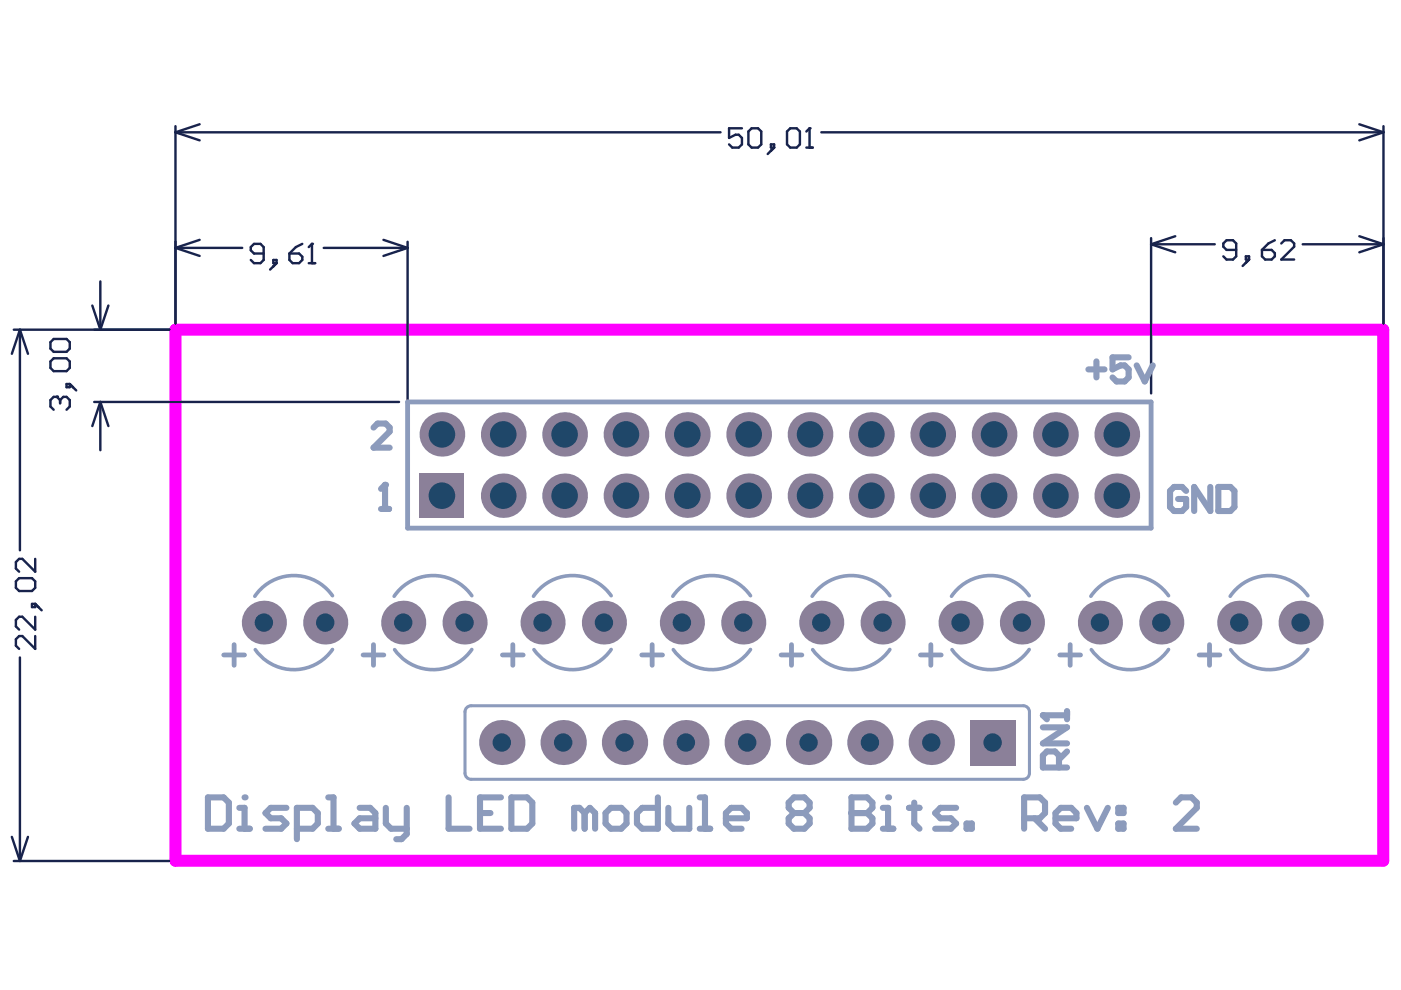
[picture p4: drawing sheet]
<svg xmlns="http://www.w3.org/2000/svg" width="297mm" height="210mm" viewBox="0 0 297 210" stroke-linecap="round" stroke-linejoin="round" font-family="sans-serif">
<circle cx="55.9" cy="132" r="4.7" fill="#8b8099"/>
<circle cx="55.9" cy="132" r="1.95" fill="#1f4769"/>
<circle cx="69" cy="132" r="4.7" fill="#8b8099"/>
<circle cx="69" cy="132" r="1.95" fill="#1f4769"/>
<circle cx="85.5" cy="132" r="4.7" fill="#8b8099"/>
<circle cx="85.5" cy="132" r="1.95" fill="#1f4769"/>
<path d="M88.9 100.4h9.5v9.4h-9.5z" fill-rule="evenodd" fill="#8b8099"/>
<circle cx="93.7" cy="105.1" r="2.82" fill="#1f4769"/>
<circle cx="93.7" cy="92.1" r="4.7" fill="#8b8099"/>
<circle cx="93.7" cy="92.1" r="2.82" fill="#1f4769"/>
<circle cx="98.5" cy="132" r="4.7" fill="#8b8099"/>
<circle cx="98.5" cy="132" r="1.95" fill="#1f4769"/>
<circle cx="106.4" cy="157.4" r="4.8" fill="#8b8099"/>
<circle cx="106.4" cy="157.4" r="1.95" fill="#1f4769"/>
<circle cx="106.7" cy="92.1" r="4.7" fill="#8b8099"/>
<circle cx="106.7" cy="92.1" r="2.82" fill="#1f4769"/>
<circle cx="106.7" cy="105.1" r="4.7" fill="#8b8099"/>
<circle cx="106.7" cy="105.1" r="2.82" fill="#1f4769"/>
<circle cx="115" cy="132" r="4.7" fill="#8b8099"/>
<circle cx="115" cy="132" r="1.95" fill="#1f4769"/>
<circle cx="119.4" cy="157.4" r="4.8" fill="#8b8099"/>
<circle cx="119.4" cy="157.4" r="1.95" fill="#1f4769"/>
<circle cx="119.7" cy="92.1" r="4.7" fill="#8b8099"/>
<circle cx="119.7" cy="92.1" r="2.82" fill="#1f4769"/>
<circle cx="119.7" cy="105.1" r="4.7" fill="#8b8099"/>
<circle cx="119.7" cy="105.1" r="2.82" fill="#1f4769"/>
<circle cx="128" cy="132" r="4.7" fill="#8b8099"/>
<circle cx="128" cy="132" r="1.95" fill="#1f4769"/>
<circle cx="132.4" cy="157.4" r="4.8" fill="#8b8099"/>
<circle cx="132.4" cy="157.4" r="1.95" fill="#1f4769"/>
<circle cx="132.7" cy="92.1" r="4.7" fill="#8b8099"/>
<circle cx="132.7" cy="92.1" r="2.82" fill="#1f4769"/>
<circle cx="132.7" cy="105.1" r="4.7" fill="#8b8099"/>
<circle cx="132.7" cy="105.1" r="2.82" fill="#1f4769"/>
<circle cx="144.6" cy="132" r="4.7" fill="#8b8099"/>
<circle cx="144.6" cy="132" r="1.95" fill="#1f4769"/>
<circle cx="145.4" cy="157.4" r="4.8" fill="#8b8099"/>
<circle cx="145.4" cy="157.4" r="1.95" fill="#1f4769"/>
<circle cx="145.7" cy="105.1" r="4.7" fill="#8b8099"/>
<circle cx="145.7" cy="105.1" r="2.82" fill="#1f4769"/>
<circle cx="145.7" cy="92.1" r="4.7" fill="#8b8099"/>
<circle cx="145.7" cy="92.1" r="2.82" fill="#1f4769"/>
<circle cx="157.6" cy="132" r="4.7" fill="#8b8099"/>
<circle cx="157.6" cy="132" r="1.95" fill="#1f4769"/>
<circle cx="158.4" cy="157.4" r="4.8" fill="#8b8099"/>
<circle cx="158.4" cy="157.4" r="1.95" fill="#1f4769"/>
<circle cx="158.7" cy="105.1" r="4.7" fill="#8b8099"/>
<circle cx="158.7" cy="105.1" r="2.82" fill="#1f4769"/>
<circle cx="158.7" cy="92.1" r="4.7" fill="#8b8099"/>
<circle cx="158.7" cy="92.1" r="2.82" fill="#1f4769"/>
<circle cx="171.4" cy="157.4" r="4.8" fill="#8b8099"/>
<circle cx="171.4" cy="157.4" r="1.95" fill="#1f4769"/>
<circle cx="171.7" cy="92.1" r="4.7" fill="#8b8099"/>
<circle cx="171.7" cy="92.1" r="2.82" fill="#1f4769"/>
<circle cx="171.7" cy="105.1" r="4.7" fill="#8b8099"/>
<circle cx="171.7" cy="105.1" r="2.82" fill="#1f4769"/>
<circle cx="174.1" cy="132" r="4.7" fill="#8b8099"/>
<circle cx="174.1" cy="132" r="1.95" fill="#1f4769"/>
<circle cx="184.4" cy="157.4" r="4.8" fill="#8b8099"/>
<circle cx="184.4" cy="157.4" r="1.95" fill="#1f4769"/>
<circle cx="184.7" cy="92.1" r="4.7" fill="#8b8099"/>
<circle cx="184.8" cy="92.1" r="2.82" fill="#1f4769"/>
<circle cx="184.7" cy="105.1" r="4.7" fill="#8b8099"/>
<circle cx="184.8" cy="105.1" r="2.82" fill="#1f4769"/>
<circle cx="187.1" cy="132" r="4.7" fill="#8b8099"/>
<circle cx="187.1" cy="132" r="1.95" fill="#1f4769"/>
<circle cx="197.5" cy="157.4" r="4.8" fill="#8b8099"/>
<circle cx="197.5" cy="157.4" r="1.95" fill="#1f4769"/>
<circle cx="197.8" cy="105.1" r="4.7" fill="#8b8099"/>
<circle cx="197.8" cy="105.1" r="2.82" fill="#1f4769"/>
<circle cx="197.8" cy="92.1" r="4.7" fill="#8b8099"/>
<circle cx="197.8" cy="92.1" r="2.82" fill="#1f4769"/>
<circle cx="203.7" cy="132" r="4.7" fill="#8b8099"/>
<circle cx="203.7" cy="132" r="1.95" fill="#1f4769"/>
<path d="M205.6 152.6h9.7v9.6h-9.7z" fill-rule="evenodd" fill="#8b8099"/>
<circle cx="210.5" cy="157.4" r="1.95" fill="#1f4769"/>
<circle cx="210.8" cy="105.1" r="4.7" fill="#8b8099"/>
<circle cx="210.8" cy="105.1" r="2.82" fill="#1f4769"/>
<circle cx="210.8" cy="92.1" r="4.7" fill="#8b8099"/>
<circle cx="210.8" cy="92.1" r="2.82" fill="#1f4769"/>
<circle cx="216.7" cy="132" r="4.7" fill="#8b8099"/>
<circle cx="216.7" cy="132" r="1.95" fill="#1f4769"/>
<circle cx="223.8" cy="105.1" r="4.7" fill="#8b8099"/>
<circle cx="223.8" cy="105.1" r="2.82" fill="#1f4769"/>
<circle cx="223.8" cy="92.1" r="4.7" fill="#8b8099"/>
<circle cx="223.8" cy="92.1" r="2.82" fill="#1f4769"/>
<circle cx="233.2" cy="132" r="4.7" fill="#8b8099"/>
<circle cx="233.2" cy="132" r="1.95" fill="#1f4769"/>
<circle cx="236.8" cy="105.1" r="4.7" fill="#8b8099"/>
<circle cx="236.8" cy="105.1" r="2.82" fill="#1f4769"/>
<circle cx="236.8" cy="92.1" r="4.7" fill="#8b8099"/>
<circle cx="236.8" cy="92.1" r="2.82" fill="#1f4769"/>
<circle cx="246.2" cy="132" r="4.7" fill="#8b8099"/>
<circle cx="246.2" cy="132" r="1.95" fill="#1f4769"/>
<circle cx="262.7" cy="132" r="4.7" fill="#8b8099"/>
<circle cx="262.7" cy="132" r="1.95" fill="#1f4769"/>
<circle cx="275.8" cy="132" r="4.7" fill="#8b8099"/>
<circle cx="275.8" cy="132" r="1.95" fill="#1f4769"/>
<path d="M37.2 69.9h256.1v112.6h-256.1z" fill="none" stroke="#f0f" stroke-width="2.5"/>
<g fill="none" stroke="#18234c" stroke-width=".51">
<path d="M37.2 26.8v41.8M37.2 28.1l5.1 1.7M37.2 28.1h115.6M42.3 26.3l-5.1 1.8M174.1 28.1h119.2M288.2 26.3l5.1 1.8M293.3 26.8v41.8M293.3 28.1l-5.1 1.7M21.3 59.7v10.2M37.2 52.6l5.1 1.7M37.2 52.6h14.2M42.3 50.9l-5.1 1.7"/>
<path d="M55.9 53.8h-2l-.7-.7v-.7l.7-.7h1.3l.7 .7v2.7l-.7 .7h-1.3l-.7-.7M58 55.1h.6v.7h-.6zM58.6 55.8l-1.3 1.4M61.4 53.8h2l.7 .6v.7l-.7 .7h-1.4l-.6-.7zM64.1 51.7l-1.4 .7-1.3 1.4M65.5 55.8h1.3M66.1 51.7v4.1M68.6 52.6h17.8M81.3 50.9l5.1 1.7M86.4 52.6l-5.1 1.7M86.4 51.3v58.9M244.1 51.8l5.1 1.7"/>
<path d="M244.1 51.8h13.5M244.1 50.5v32.9M249.2 50.1l-5.1 1.7M262.1 53h-2.1l-.6-.7v-.7l.6-.7h1.4l.7 .7v2.7l-.7 .7h-1.4l-.6-.7M264.1 54.3h.7v.7h-.7zM264.8 55l-1.3 1.4M267.6 53h2l.7 .7v.6l-.7 .7h-1.4l-.6-.7zM270.3 50.9l-1.4 .7-1.3 1.4M271.7 51.6l.6-.7h1.4l.7 .7v.7l-2.7 2.7h2.7M276.2 51.8h17.1M288.2 50.1l5.1 1.7M293.3 51.8l-5.1 1.7"/>
<path d="M2.9 69.9h33M4.2 69.9l1.7 5.1M4.2 69.9l-1.7 5.1M4.2 69.9v46.8M19.6 64.8l1.7 5.1M23 64.8l-1.7 5.1M20 85.2h64.6M21.3 85.2l1.7 5.1M21.3 85.2l-1.7 5.1M21.3 85.2v10.3M7.5 118.5v2.7l-2.8-2.7h-.6l-.7 .7v1.3l.7 .7M3.4 123.3l.7-.7h2.7l.7 .7v1.3l-.7 .7h-2.7l-.7-.7z"/>
<path d="M4.2 139.4v43.2M6.8 128h.7v.7h-.7zM7.5 130.8v2.7l-2.8-2.7h-.6l-.7 .6v1.4l.7 .7M7.5 134.9v2.7l-2.8-2.7h-.6l-.7 .6v1.4l.7 .7M7.5 128l1.3 1.4M2.5 177.4l1.7 5.2M5.9 177.4l-1.7 5.2M2.9 182.6h33"/>
</g>
<circle cx="66.1" cy="51.7" r=".26" fill="#18234c"/>
<path d="M66.1 51.7l-.6 .7M12.1 84.1h-.7l-.7 .7v1.4l.7 .7" fill="none" stroke="#18234c" stroke-width=".51"/>
<circle cx="12.1" cy="84.1" r=".26" fill="#18234c"/>
<g fill="none" stroke="#18234c" stroke-width=".51">
<path d="M157.3 27.2h-2.7v2l1.3-.6h.7l.7 .6v1.4l-.7 .7h-1.3l-.7-.7M158.7 27.9l.7-.7h1.3l.7 .7v2.7l-.7 .7h-1.3l-.7-.7zM163.5 30.6h.6v.7h-.6zM164.1 31.3l-1.3 1.4M166.9 27.9l.6-.7h1.4l.7 .7v2.7l-.7 .7h-1.4l-.6-.7zM171 31.3h1.3M171.6 27.2v4.1M10.7 72.6l.7-.7h2.7l.7 .7v1.3l-.7 .7h-2.7l-.7-.7zM10.7 76.6l.7-.6h2.7l.7 .6v1.4l-.7 .7h-2.7l-.7-.7zM12.1 84.1l.6 .7M12.7 84.8v.7M12.7 84.8l.7-.7h.7l.7 .7v1.4l-.7 .7"/>
<path d="M14.1 81.4h.7v.7h-.7zM14.8 81.4l1.4 1.4"/>
</g>
<circle cx="171.6" cy="27.2" r=".26" fill="#18234c"/>
<path d="M171.6 27.2l-.6 .7" fill="none" stroke="#18234c" stroke-width=".51"/>
<path d="M98.6 150.9v13M99.9 149.6h117.1M218.3 150.9v13M99.9 165.2h117.1" fill="none" stroke="#8c9bbc" stroke-width=".65"/>
<g fill="none" stroke="#8c9bbc" stroke-width="1">
<path d="M86.4 85.2h157.7v26.8h-157.7zM47.4 138.9h4.4M49.6 136.7v4.4M77 138.9h4.4M79.2 136.7v4.4M106.5 138.9h4.4M108.7 136.7v4.4M136.1 138.9h4.4M138.3 136.7v4.4M165.6 138.9h4.4M167.8 136.7v4.4M195.2 138.9h4.3"/>
<path d="M197.4 136.7v4.4M224.7 138.9h4.4M226.9 136.7v4.4M254.2 138.9h4.4M256.4 136.7v4.4"/>
</g>
<path d="M230.8 78.3h3.4M232.5 76.6v3.4M239.3 75.8h-3.4v2.5l1.7-.8h.8l.9 .8v1.7l-.9 .9h-1.7l-.8-.9M241 77.5l1.7 3.4 1.7-3.4M80.8 107.9h1.7M81.6 102.8v5.1M251.5 104.1l-.9-.9h-1.7l-.8 .9v3.4l.8 .9h1.7l.9-.9v-1.7h-1.7M256.6 103.2v5.2l-3.4-5.2v5.2M258.3 103.2h2.6l.8 .9v3.4l-.8 .9h-2.6z" fill="none" stroke="#8c9bbc" stroke-width="1.3"/>
<circle cx="81.6" cy="102.8" r=".65" fill="#8c9bbc"/>
<path d="M79.2 90.7l.9-.9h1.7l.8 .9v.8l-3.4 3.4h3.4M81.6 102.8l-.8 .8M44.1 169.1h3.3l1.1 1.1v4.4l-1.1 1.1h-3.3zM50.7 175.7h2.3M50.7 171.3h1.2v4.4" fill="none" stroke="#8c9bbc" stroke-width="1.3"/>
<circle cx="51.9" cy="169.1" r=".65" fill="#8c9bbc"/>
<g fill="none" stroke="#8c9bbc" stroke-width="1.3">
<path d="M60.7 171.3h-3.3l-1.1 1.1 1.1 1.1h2.2l1.1 1.1-1.1 1.1h-3.3M62.9 175.7h3.4l1.1-1.1v-2.2l-1.1-1.1h-3.4v6.6M69.6 175.7h2.2M69.6 169.1h1.1v6.6M76.3 171.3h2.2l1.1 1.1v3.3h-3.3l-1.2-1.1 1.2-1.1h3.3M81.8 171.3v3.3l1.1 1.1h3.3M86.2 171.3v5.5l-1.1 1.1h-1.1M95.1 169.1v6.6h4.4M101.8 172.4h2.2M106.2 169.1h-4.4v6.6h4.4M108.4 169.1h3.4l1.1 1.1v4.4l-1.1 1.1h-3.4zM124 172.4l-1.2-1.1h-1.1v4.4"/>
<path d="M124 172.4v3.3M124 172.4l1.1-1.1 1.1 1.1v3.3M128.4 172.4l1.1-1.1h2.2l1.1 1.1v2.2l-1.1 1.1h-2.2l-1.1-1.1zM139.5 169.1v6.6h-3.3l-1.2-1.1v-2.2l1.2-1.1h3.3M141.7 171.3v3.3l1.1 1.1h3.3v-4.4M148.4 175.7h2.2M148.4 169.1h1.1v6.6M153.9 173.5h4.4v-1.1l-1.1-1.1h-2.2l-1.1 1.1v2.2l1.1 1.1h2.2M168.3 172.4l-1.1 1.1v1.1l1.1 1.1h2.2l1.2-1.1v-1.1l-1.2-1.1M168.3 172.4l-1.1-1.1v-1.1l1.1-1.1h2.2l1.2 1.1v1.1l-1.2 1.1M168.3 172.4h2.2M180.5 169.1v6.6h3.4l1.1-1.1v-1.1l-1.1-1.1h-3.4"/>
</g>
<circle cx="180.5" cy="172.4" r=".65" fill="#8c9bbc"/>
<path d="M180.5 169.1h3.4l1.1 1.1v1.1l-1.1 1.1h-3.4M187.2 175.7h2.2M187.2 171.3h1.1v4.4" fill="none" stroke="#8c9bbc" stroke-width="1.3"/>
<circle cx="188.3" cy="169.1" r=".65" fill="#8c9bbc"/>
<g fill="none" stroke="#8c9bbc" stroke-width="1.3">
<path d="M221.1 154.2h5.1l-5.1 3.4h5.1M221.1 151.7h5.1M226.2 159.3l-1.7 1.7M226.2 150.8v1.7M192.7 171.3h2.2M193.8 170.2v4.4l1.1 1.1M202.7 171.3h-3.3l-1.1 1.1 1.1 1.1h2.2l1.1 1.1-1.1 1.1h-3.3M204.9 174.6h1.1v1.1h-1.1zM217.1 173.5h3.4l1.1-1.1v-2.2l-1.1-1.1h-3.4v6.6M219.4 173.5l2.2 2.2M223.8 173.5h4.4v-1.1l-1.1-1.1h-2.2l-1.1 1.1v2.2l1.1 1.1h2.2M224.5 162.7v-2.5l-.8-.9h-1.7l-.9 .9v2.5h5.1"/>
<path d="M230.4 171.3l2.3 4.4 2.2-4.4M237.1 171.3h1.1v1.1h-1.1zM237.1 174.6h1.1v1.1h-1.1zM249.3 170.2l1.1-1.1h2.2l1.1 1.1v1.1l-4.4 4.4h4.4"/>
</g>
<circle cx="221.1" cy="151.7" r=".65" fill="#8c9bbc"/>
<path d="M221.1 151.7l.9 .8" fill="none" stroke="#8c9bbc" stroke-width="1.3"/>
<g fill="none" stroke="#8c9bbc" stroke-width=".77">
<path d="M70.5 126.3a10 10 0 0 0-16.5 .1M70.5 137.7a10 10 0 0 1-16.4 0M100 126.3a10 10 0 0 0-16.4 .1M100 137.7a10 10 0 0 1-16.3 0M129.6 126.3a10 10 0 0 0-16.5 .1M129.6 137.7a10 10 0 0 1-16.4 0M159.1 126.3a10 10 0 0 0-16.5 .1M159.1 137.7a10 10 0 0 1-16.3 0M188.7 126.3a10 10 0 0 0-16.5 .1M188.7 137.7a10 10 0 0 1-16.4 0M218.2 126.3a10 10 0 0 0-16.5 .1M218.2 137.7a10 10 0 0 1-16.4 0"/>
<path d="M247.8 126.3a10 10 0 0 0-16.5 .1M247.8 137.7a10 10 0 0 1-16.4 0M277.3 126.3a10 10 0 0 0-16.5 .1M277.3 137.7a10 10 0 0 1-16.4 0"/>
</g>
<path d="M99.9 149.6a1.3 1.3 0 0 0-1.3 1.3M217 149.6a1.3 1.3 0 0 1 1.3 1.3M98.6 163.9a1.3 1.3 0 0 0 1.3 1.3M218.3 163.9a1.3 1.3 0 0 1-1.3 1.3" fill="none" stroke="#8c9bbc" stroke-width=".65"/>
</svg>
